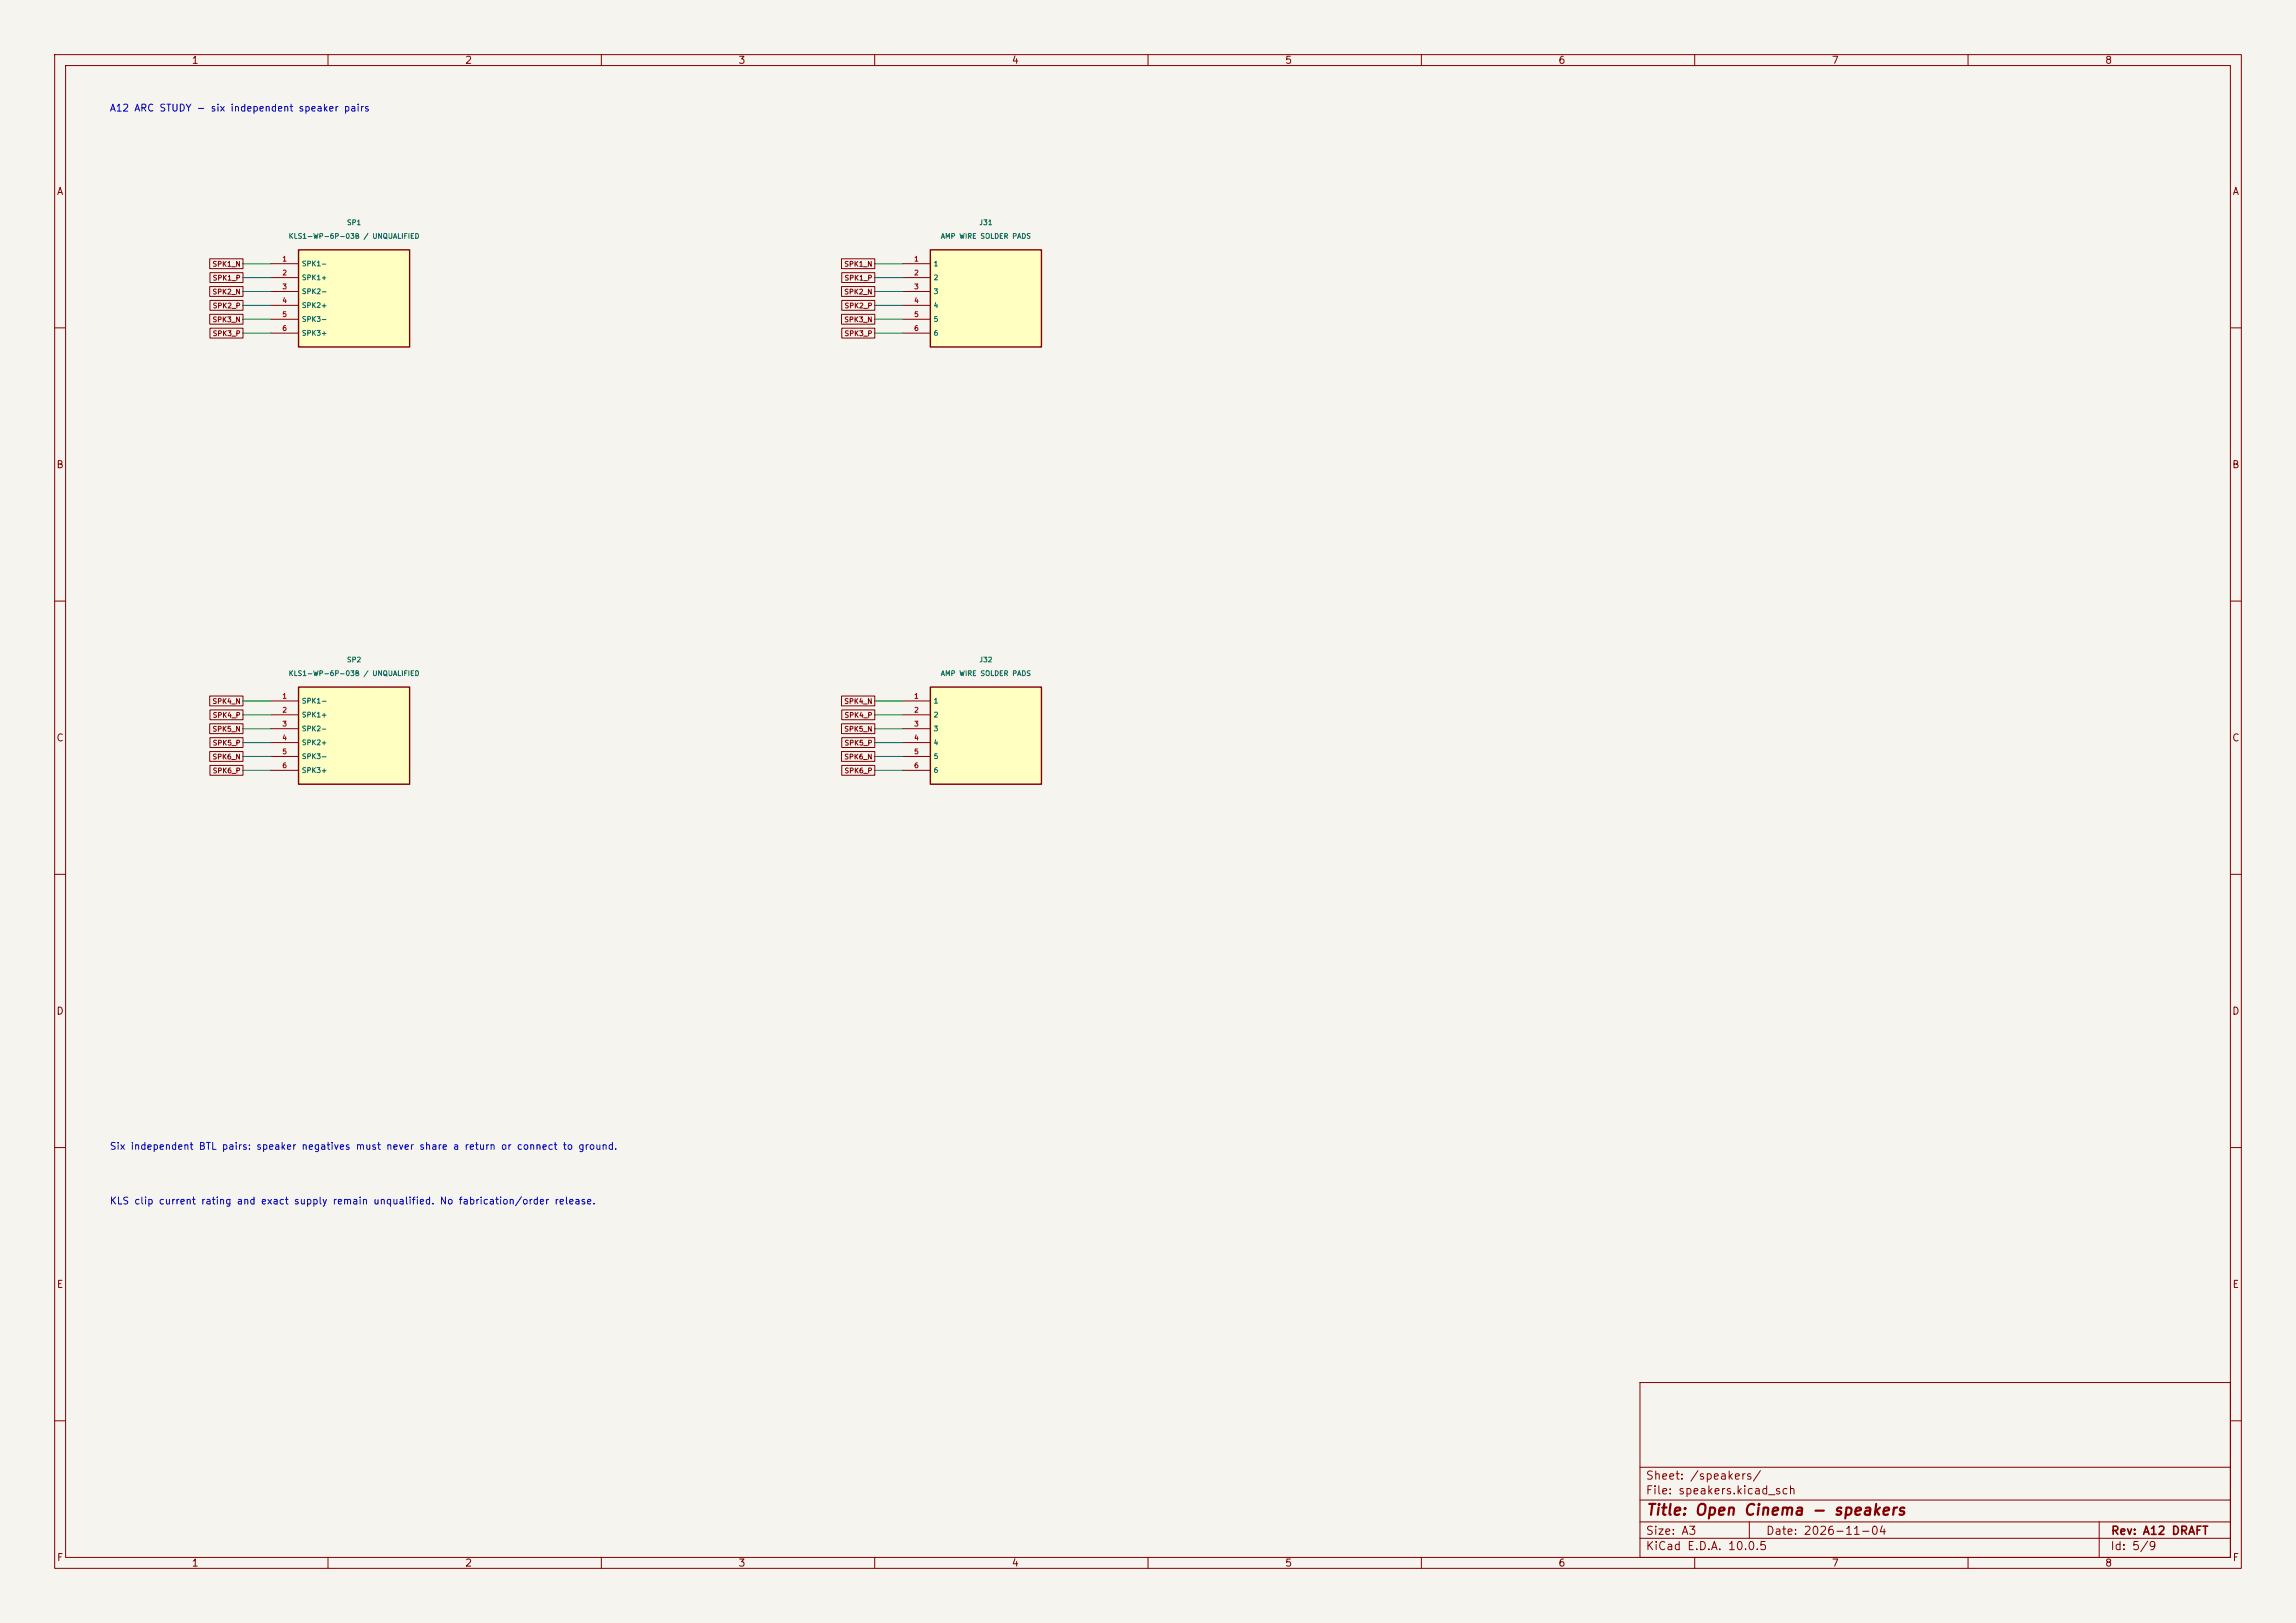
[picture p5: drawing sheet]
<svg xmlns="http://www.w3.org/2000/svg" width="420mm" height="297mm" viewBox="0 0 420 297" stroke-linecap="round" stroke-linejoin="round" font-family="sans-serif">
<defs><g id="words">
<text font-size="2" fill="#840000" x="301" y="277.8">Title: Open Cinema - speakers</text>
<g font-size="1.5" fill="#840000">
<text x="300.9" y="273.8">File: speakers.kicad_sch</text>
<text x="300.9" y="271.1">Sheet: /speakers/</text>
<text x="300.9" y="281.2">Size: A3</text>
<text x="322.9" y="281.2">Date: 2026-11-04</text>
<text x="386" y="281.2">Rev: A12 DRAFT</text>
<text x="300.9" y="284">KiCad E.D.A. 10.0.5</text>
<text x="385.9" y="284">Id: 5/9</text>
</g>
<g font-size="1.3" fill="#840000">
<text x="35" y="12">1</text>
<text x="85" y="12">2</text>
<text x="135" y="12">3</text>
<text x="185" y="12">4</text>
<text x="235" y="12">5</text>
<text x="285" y="12">6</text>
<text x="335" y="12">7</text>
<text x="385" y="12">8</text>
<text x="10.3" y="36">A</text>
<text x="408.3" y="36">A</text>
<text x="10.2" y="86">B</text>
<text x="408.2" y="86">B</text>
<text x="10.2" y="136">C</text>
<text x="408.2" y="136">C</text>
<text x="10.2" y="186">D</text>
<text x="408.2" y="186">D</text>
<text x="10.3" y="236">E</text>
<text x="408.3" y="236">E</text>
<text x="10.3" y="286">F</text>
<text x="35" y="287">1</text>
<text x="85" y="287">2</text>
<text x="135" y="287">3</text>
<text x="185" y="287">4</text>
<text x="235" y="287">5</text>
<text x="285" y="287">6</text>
<text x="335" y="287">7</text>
<text x="385" y="287">8</text>
<text x="408.3" y="286">F</text>
</g>
<g font-size="1.3" fill="#0000c2">
<text x="20" y="20.7">A12 ARC STUDY - six independent speaker pairs</text>
<text x="20" y="210.7">Six independent BTL pairs: speaker negatives must never share a return or connect to ground.</text>
<text x="20" y="220.7">KLS clip current rating and exact supply remain unqualified. No fabrication/order release.</text>
</g>
<g font-size=".9" fill="#006464">
<text x="63.4" y="41.4">SP1</text>
<text x="179.1" y="41.4">J31</text>
<text x="52.7" y="43.9">KLS1-WP-6P-03B / UNQUALIFIED</text>
<text x="172" y="43.9">AMP WIRE SOLDER PADS</text>
<text x="55.1" y="48.9">SPK1-</text>
<text x="55.1" y="51.5">SPK1+</text>
<text x="170.7" y="48.9">1</text>
<text x="170.7" y="51.5">2</text>
<text x="55.1" y="54">SPK2-</text>
<text x="55.1" y="56.6">SPK2+</text>
<text x="55.1" y="59.1">SPK3-</text>
<text x="170.7" y="54">3</text>
<text x="170.7" y="56.6">4</text>
<text x="170.7" y="59.1">5</text>
<text x="55.1" y="61.6">SPK3+</text>
<text x="170.7" y="61.6">6</text>
<text x="52.7" y="123.9">KLS1-WP-6P-03B / UNQUALIFIED</text>
<text x="63.4" y="121.4">SP2</text>
<text x="172" y="123.9">AMP WIRE SOLDER PADS</text>
<text x="179.1" y="121.4">J32</text>
<text x="55.1" y="129">SPK1-</text>
<text x="55.1" y="131.5">SPK1+</text>
<text x="170.7" y="129">1</text>
<text x="170.7" y="131.5">2</text>
<text x="55.1" y="134">SPK2-</text>
<text x="55.1" y="136.6">SPK2+</text>
<text x="170.7" y="134">3</text>
<text x="170.7" y="136.6">4</text>
<text x="55.1" y="139.1">SPK3-</text>
<text x="55.1" y="141.7">SPK3+</text>
<text x="170.7" y="139.1">5</text>
<text x="170.7" y="141.7">6</text>
</g>
<g font-size=".9" fill="#840000">
<text x="38.8" y="49">SPK1_N</text>
<text x="38.8" y="51.5">SPK1_P</text>
<text x="154.3" y="49">SPK1_N</text>
<text x="154.4" y="51.5">SPK1_P</text>
<text x="38.8" y="59.2">SPK3_N</text>
<text x="38.8" y="54.1">SPK2_N</text>
<text x="38.8" y="56.6">SPK2_P</text>
<text x="154.3" y="54.1">SPK2_N</text>
<text x="154.3" y="59.2">SPK3_N</text>
<text x="154.4" y="56.6">SPK2_P</text>
<text x="38.8" y="61.7">SPK3_P</text>
<text x="154.4" y="61.7">SPK3_P</text>
<text x="38.8" y="129">SPK4_N</text>
<text x="38.8" y="131.6">SPK4_P</text>
<text x="154.3" y="129">SPK4_N</text>
<text x="154.4" y="131.6">SPK4_P</text>
<text x="38.8" y="134.1">SPK5_N</text>
<text x="38.8" y="136.6">SPK5_P</text>
<text x="154.3" y="134.1">SPK5_N</text>
<text x="154.4" y="136.6">SPK5_P</text>
<text x="38.8" y="139.2">SPK6_N</text>
<text x="38.8" y="141.7">SPK6_P</text>
<text x="154.3" y="139.2">SPK6_N</text>
<text x="154.4" y="141.7">SPK6_P</text>
</g>
<g font-size=".9" fill="#a90000">
<text x="51.6" y="48.1">1</text>
<text x="51.6" y="50.6">2</text>
<text x="51.6" y="53.1">3</text>
<text x="167.1" y="48.1">1</text>
<text x="167.1" y="50.6">2</text>
<text x="167.1" y="53.1">3</text>
<text x="51.6" y="55.7">4</text>
<text x="51.6" y="58.2">5</text>
<text x="167.1" y="55.7">4</text>
<text x="167.1" y="58.2">5</text>
<text x="51.6" y="60.8">6</text>
<text x="167.1" y="60.8">6</text>
<text x="51.6" y="128.1">1</text>
<text x="51.6" y="130.6">2</text>
<text x="167.1" y="128.1">1</text>
<text x="167.1" y="130.6">2</text>
<text x="51.6" y="133.1">3</text>
<text x="51.6" y="135.7">4</text>
<text x="167.1" y="133.1">3</text>
<text x="167.1" y="135.7">4</text>
<text x="51.6" y="138.2">5</text>
<text x="51.6" y="140.8">6</text>
<text x="167.1" y="138.2">5</text>
<text x="167.1" y="140.8">6</text>
</g>
</g></defs>
<path d="M0 0h420v297h-420z" fill="#f5f4ef" stroke="#f5f4ef" stroke-width=".18"/>
<g fill="none" stroke="#840000" stroke-width=".18">
<path d="M10 10h400v277h-400zM12 12h396v273h-396zM60 10v2M110 10v2M160 10v2M210 10v2M260 10v2M310 10v2M360 10v2M10 60h2M408 60h2M10 110h2"/>
<path d="M408 110h2M10 160h2M408 160h2M10 210h2M408 210h2M300 253h108v32h-108zM10 260h2M300 278.5h108M300 274.5h108M300 268.5h108M320 278.5v3M384 278.5v6.5"/>
<path d="M408 260h2M60 285v2M110 285v2M160 285v2M210 285v2M260 285v2M300 281.5h108M310 285v2M360 285v2"/>
</g>
<path d="M54.6 125.7h20.3v17.8h-20.3z" fill="#ffffc2"/>
<path d="M54.6 125.7h20.3v17.8h-20.3z" fill="none" stroke="#840000" stroke-width=".25"/>
<path d="M49.5 128.3h5.1M49.5 130.8h5.1M49.5 133.4h5.1M49.5 135.9h5.1M49.5 138.4h5.1M49.5 141h5.1" fill="none" stroke="#840000" stroke-width=".18"/>
<path d="M170.2 45.7h20.3v17.8h-20.3z" fill="#ffffc2"/>
<path d="M170.2 45.7h20.3v17.8h-20.3z" fill="none" stroke="#840000" stroke-width=".25"/>
<path d="M165.1 48.3h5.1M165.1 50.8h5.1M165.1 53.3h5.1M165.1 55.9h5.1M165.1 58.4h5.1M165.1 61h5.1" fill="none" stroke="#840000" stroke-width=".18"/>
<path d="M54.6 45.7h20.3v17.8h-20.3z" fill="#ffffc2"/>
<path d="M54.6 45.7h20.3v17.8h-20.3z" fill="none" stroke="#840000" stroke-width=".25"/>
<path d="M49.5 48.3h5.1M49.5 50.8h5.1M49.5 53.3h5.1M49.5 55.9h5.1M49.5 58.4h5.1M49.5 61h5.1" fill="none" stroke="#840000" stroke-width=".18"/>
<path d="M170.2 125.7h20.3v17.8h-20.3z" fill="#ffffc2"/>
<path d="M170.2 125.7h20.3v17.8h-20.3z" fill="none" stroke="#840000" stroke-width=".25"/>
<g fill="none" stroke="#840000" stroke-width=".18">
<path d="M38.4 57.5h6v1.8h-6zM38.4 52.4h6v1.8h-6zM38.4 47.4h6v1.8h-6zM38.4 55h6v1.8h-6zM38.4 49.9h6v1.8h-6zM153.9 47.4h6.1v1.8h-6.1zM153.9 52.4h6.1v1.8h-6.1zM153.9 57.5h6.1v1.8h-6.1zM154 49.9h6v1.8h-6zM154 55h6v1.8h-6zM38.4 60.1h6v1.8h-6zM154 60.1h6v1.8h-6z"/>
<path d="M38.4 132.4h6v1.9h-6zM38.4 127.4h6v1.8h-6zM38.4 137.5h6v1.8h-6zM38.4 135h6v1.8h-6zM38.4 129.9h6v1.8h-6zM153.9 132.4h6.1v1.9h-6.1zM153.9 137.5h6.1v1.8h-6.1zM153.9 127.4h6.1v1.8h-6.1zM154 129.9h6v1.8h-6zM154 135h6v1.8h-6zM165.1 128.3h5.1M165.1 130.8h5.1"/>
<path d="M165.1 133.4h5.1M165.1 135.9h5.1M165.1 138.4h5.1M38.4 140.1h6v1.8h-6zM154 140.1h6v1.8h-6zM165.1 141h5.1"/>
</g>
<g fill="none" stroke="#009600" stroke-width=".18">
<path d="M44.4 50.8h5.1M44.4 53.3h5.1M44.4 48.3h5.1M44.4 58.4h5.1M44.4 55.9h5.1M160 50.8h5.1M160 53.3h5.1M160 48.3h5.1M160 58.4h5.1M160 55.9h5.1M44.4 61h5.1M160 61h5.1"/>
<path d="M44.4 135.9h5.1M44.4 138.4h5.1M44.4 133.4h5.1M44.4 130.8h5.1M44.4 128.3h5.1M160 135.9h5.1M160 138.4h5.1M160 133.4h5.1M160 130.8h5.1M160 128.3h5.1M44.4 141h5.1M160 141h5.1"/>
</g>
<use href="#words"/>
</svg>
